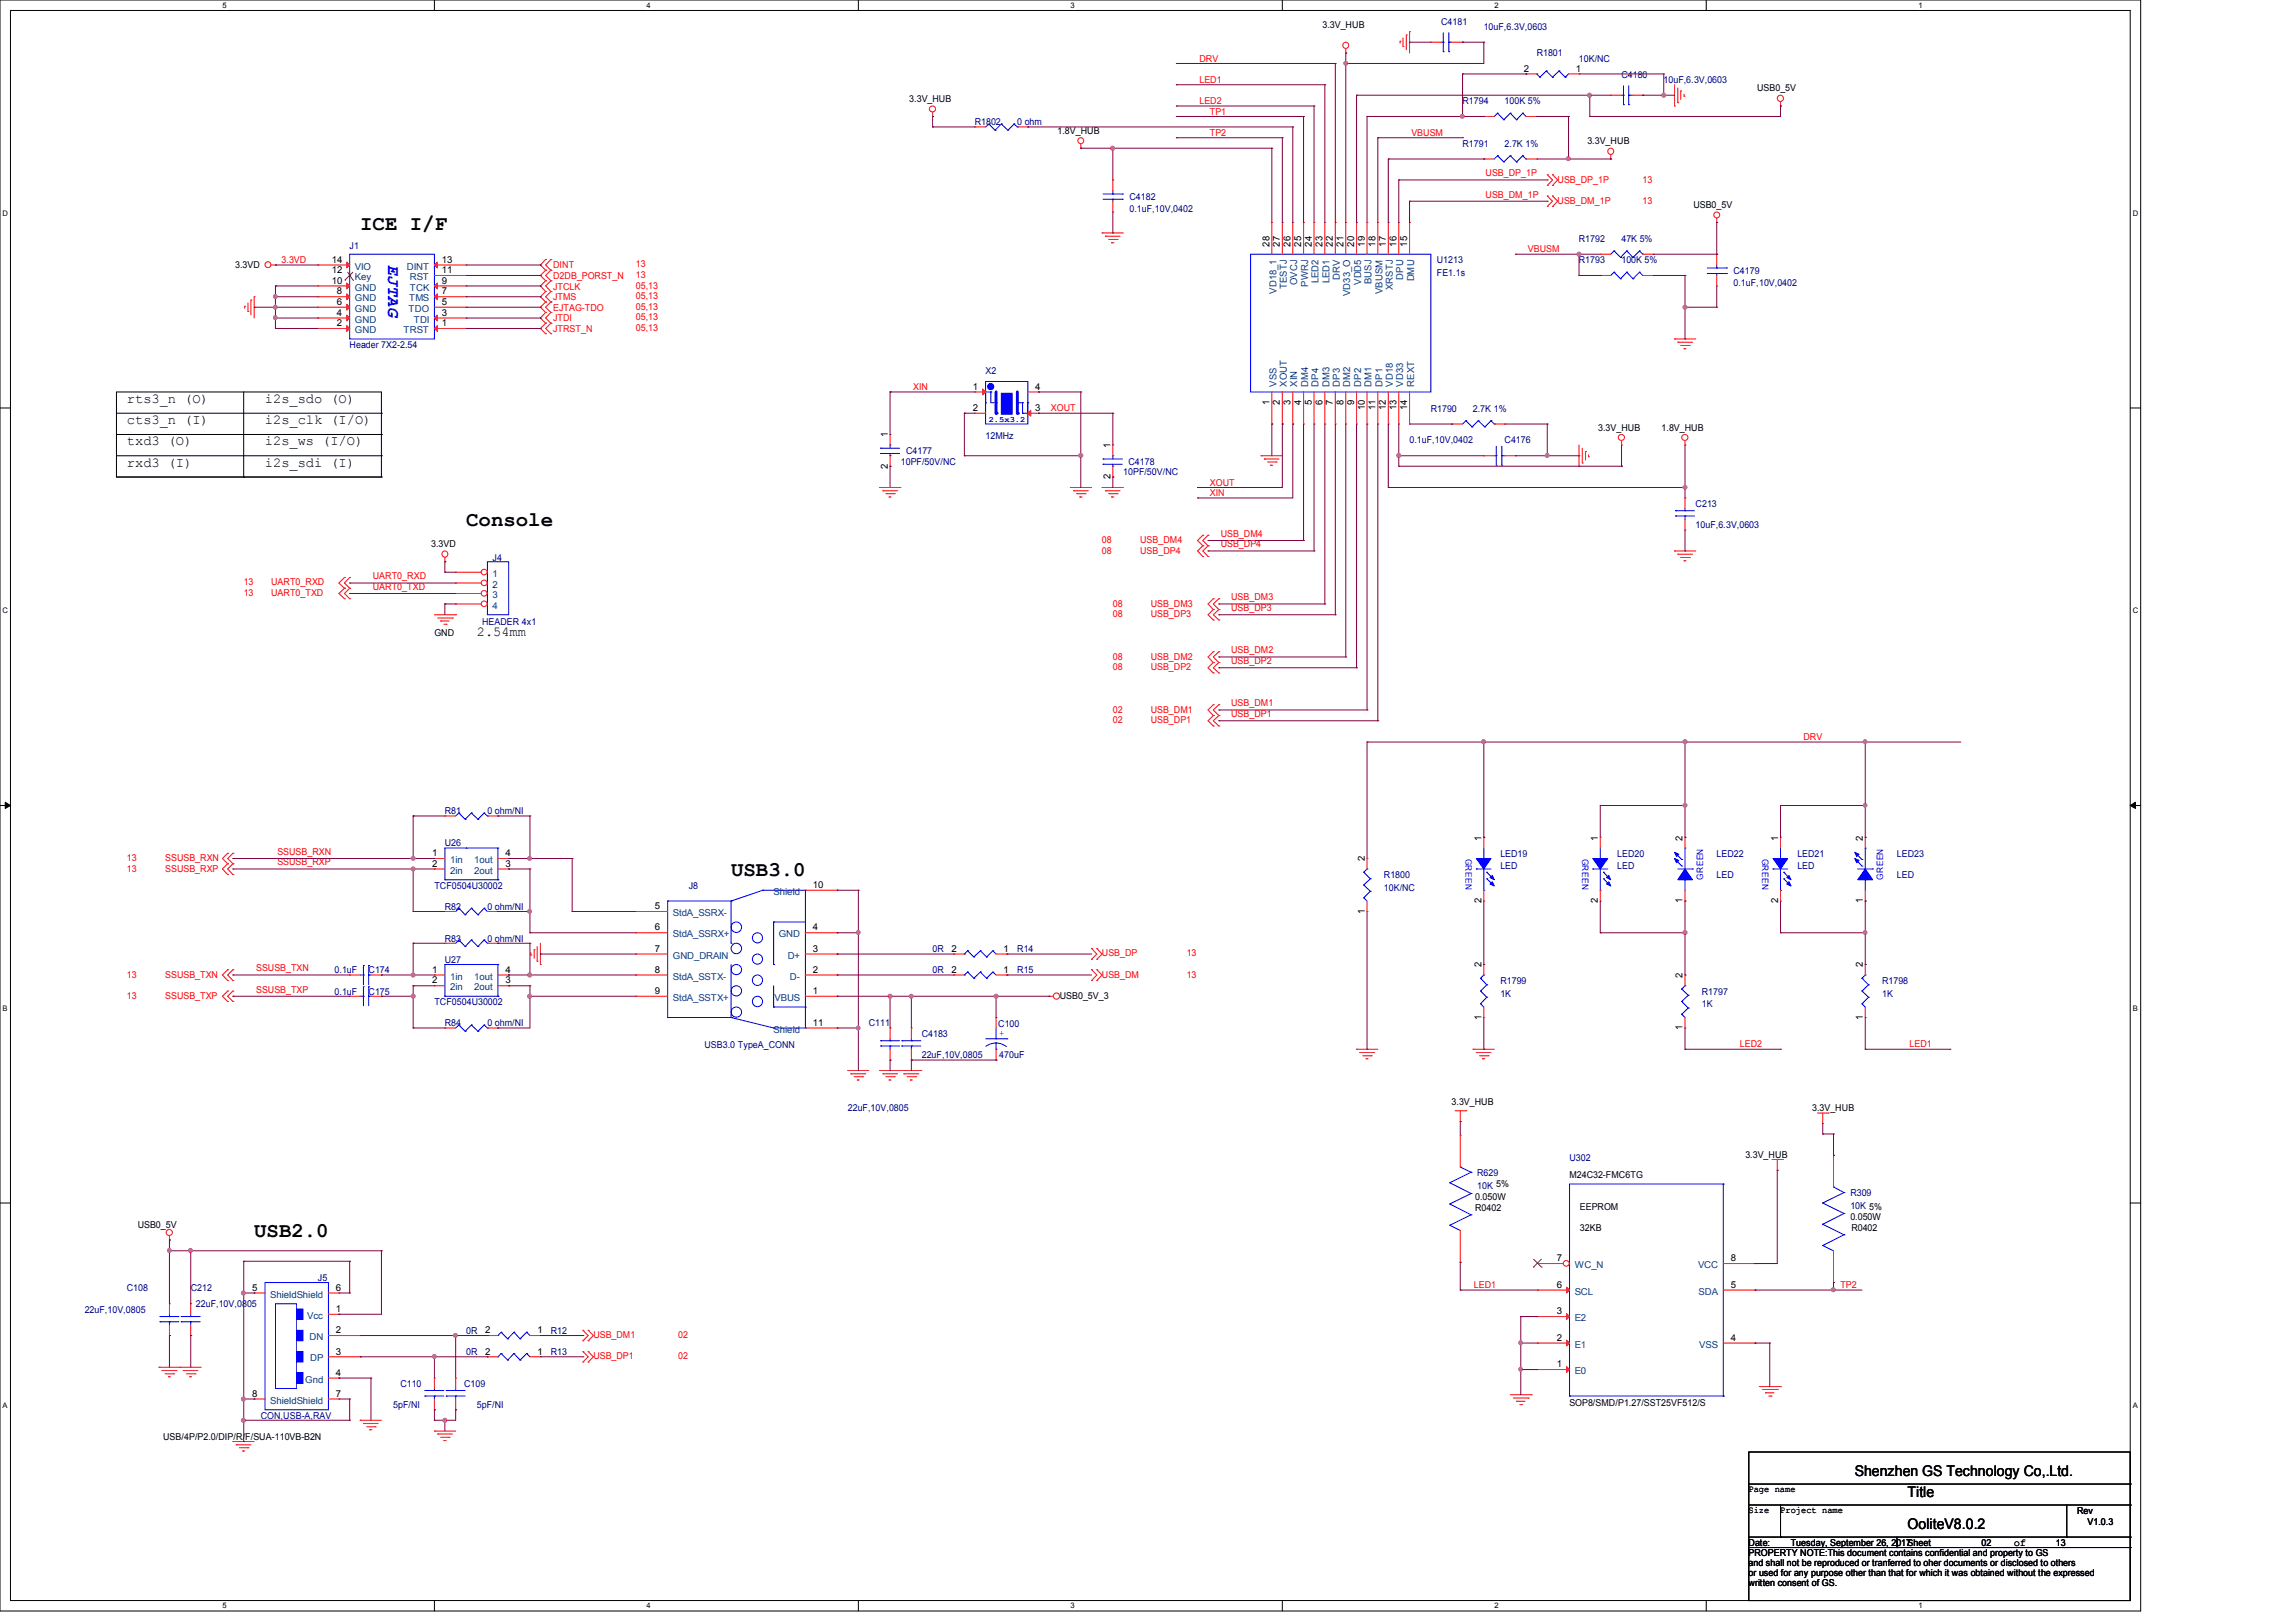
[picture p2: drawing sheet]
<svg xmlns="http://www.w3.org/2000/svg" width="297mm" height="210mm" viewBox="0 0 297 210" stroke-linecap="round" stroke-linejoin="round" font-family="sans-serif">
<defs><g id="words">
<g font-size="2.7">
<text x="46.6" y="29.7">ICE I/F</text>
<text x="60.3" y="68.1">Console</text>
<text x="94.6" y="113.4">USB3.0</text>
<text x="32.9" y="160">USB2.0</text>
</g>
<text font-size="2.3" fill="#00f" x="50.3" y="34.3" transform="rotate(90 50.3 34.3)">EJTAG</text>
<g font-size="1.9">
<text x="240" y="191">Shenzhen GS Technology Co,.Ltd.</text>
<text x="246.9" y="197.8">OoliteV8.0.2</text>
<text x="246.9" y="193.7">Title</text>
</g>
<g font-size="1.8">
<text x="16.4" y="52.1">rts3_n (O)</text>
<text x="34.3" y="52.1">i2s_sdo (O)</text>
<text x="16.4" y="54.9">cts3_n (I)</text>
<text x="16.4" y="57.6">txd3 (O)</text>
<text x="34.3" y="54.9">i2s_clk (I/O)</text>
<text x="34.3" y="57.6">i2s_ws (I/O)</text>
<text x="16.4" y="60.4">rxd3 (I)</text>
<text x="34.3" y="60.4">i2s_sdi (I)</text>
<text x="61.7" y="82.3">2.54mm</text>
</g>
<text font-size="1.4" x="260.6" y="200">of</text>
<g font-size="1.2">
<text x="171.1" y="3.6">3.3V_HUB</text>
<text x="197.2" y="9.3">2</text>
<text x="204" y="9.3">1</text>
<text x="227.4" y="11.8">USB0_5V</text>
<text x="117.7" y="13.2">3.3V_HUB</text>
<text x="136.9" y="17.3">1.8V_HUB</text>
<text x="205.4" y="18.7">3.3V_HUB</text>
<text x="219.1" y="26.9">USB0_5V</text>
<text x="30.4" y="34.7">3.3VD</text>
<text x="42.9" y="34">14</text>
<text x="42.9" y="35.3">12</text>
<text x="57.2" y="35.3">11</text>
<text x="57.2" y="34">13</text>
<text x="164.3" y="31.9" transform="rotate(-90 164.3 31.9)">28</text>
<text x="165.6" y="31.9" transform="rotate(-90 165.6 31.9)">27</text>
<text x="167" y="31.9" transform="rotate(-90 167 31.9)">26</text>
<text x="168.4" y="31.9" transform="rotate(-90 168.4 31.9)">25</text>
<text x="169.7" y="31.9" transform="rotate(-90 169.7 31.9)">24</text>
<text x="171.1" y="31.9" transform="rotate(-90 171.1 31.9)">23</text>
<text x="172.5" y="31.9" transform="rotate(-90 172.5 31.9)">22</text>
<text x="173.9" y="31.9" transform="rotate(-90 173.9 31.9)">21</text>
<text x="175.3" y="31.9" transform="rotate(-90 175.3 31.9)">20</text>
<text x="176.6" y="31.9" transform="rotate(-90 176.6 31.9)">19</text>
<text x="178" y="31.9" transform="rotate(-90 178 31.9)">18</text>
<text x="179.4" y="31.9" transform="rotate(-90 179.4 31.9)">17</text>
<text x="180.7" y="31.9" transform="rotate(-90 180.7 31.9)">16</text>
<text x="182.1" y="31.9" transform="rotate(-90 182.1 31.9)">15</text>
<text x="42.9" y="36.7">10</text>
<text x="43.6" y="40.9">4</text>
<text x="43.6" y="39.5">6</text>
<text x="43.6" y="38.1">8</text>
<text x="57.2" y="40.9">3</text>
<text x="57.2" y="39.5">5</text>
<text x="57.2" y="38.1">7</text>
<text x="57.2" y="36.7">9</text>
<text x="43.6" y="42.2">2</text>
<text x="57.2" y="42.2">1</text>
<text x="125.9" y="50.4">1</text>
<text x="125.9" y="53.2">2</text>
<text x="134" y="50.4">4</text>
<text x="134" y="53.2">3</text>
<text x="164.3" y="52.4" transform="rotate(-90 164.3 52.4)">1</text>
<text x="165.6" y="52.4" transform="rotate(-90 165.6 52.4)">2</text>
<text x="167" y="52.4" transform="rotate(-90 167 52.4)">3</text>
<text x="168.4" y="52.4" transform="rotate(-90 168.4 52.4)">4</text>
<text x="169.7" y="52.4" transform="rotate(-90 169.7 52.4)">5</text>
<text x="171.1" y="52.4" transform="rotate(-90 171.1 52.4)">6</text>
<text x="172.5" y="52.4" transform="rotate(-90 172.5 52.4)">7</text>
<text x="173.9" y="52.4" transform="rotate(-90 173.9 52.4)">8</text>
<text x="175.3" y="52.4" transform="rotate(-90 175.3 52.4)">9</text>
<text x="176.6" y="53" transform="rotate(-90 176.6 53)">10</text>
<text x="178" y="53" transform="rotate(-90 178 53)">11</text>
<text x="179.4" y="53" transform="rotate(-90 179.4 53)">12</text>
<text x="180.7" y="53" transform="rotate(-90 180.7 53)">13</text>
<text x="182.1" y="53" transform="rotate(-90 182.1 53)">14</text>
<text x="114.9" y="56.6" transform="rotate(-90 114.9 56.6)">1</text>
<text x="143.7" y="58" transform="rotate(-90 143.7 58)">1</text>
<text x="206.8" y="55.7">3.3V_HUB</text>
<text x="215" y="55.7">1.8V_HUB</text>
<text x="114.9" y="60.6" transform="rotate(-90 114.9 60.6)">2</text>
<text x="143.7" y="62" transform="rotate(-90 143.7 62)">2</text>
<text x="55.8" y="70.8">3.3VD</text>
<text x="56.2" y="82.3">GND</text>
<text x="55.9" y="110.8">1</text>
<text x="55.9" y="112.1">2</text>
<text x="65.4" y="110.8">4</text>
<text x="65.4" y="112.1">3</text>
<text x="176.6" y="111.5" transform="rotate(-90 176.6 111.5)">2</text>
<text x="191.7" y="108.8" transform="rotate(-90 191.7 108.8)">1</text>
<text x="206.8" y="108.8" transform="rotate(-90 206.8 108.8)">1</text>
<text x="217.8" y="108.8" transform="rotate(-90 217.8 108.8)">2</text>
<text x="230.1" y="108.8" transform="rotate(-90 230.1 108.8)">1</text>
<text x="241.1" y="108.8" transform="rotate(-90 241.1 108.8)">2</text>
<text x="84.7" y="117.6">5</text>
<text x="105.2" y="114.9">10</text>
<text x="176.6" y="118.2" transform="rotate(-90 176.6 118.2)">1</text>
<text x="191.7" y="116.8" transform="rotate(-90 191.7 116.8)">2</text>
<text x="206.8" y="116.8" transform="rotate(-90 206.8 116.8)">2</text>
<text x="217.8" y="116.8" transform="rotate(-90 217.8 116.8)">1</text>
<text x="230.1" y="116.8" transform="rotate(-90 230.1 116.8)">2</text>
<text x="241.1" y="116.8" transform="rotate(-90 241.1 116.8)">1</text>
<text x="55.9" y="125.9">1</text>
<text x="65.4" y="125.9">4</text>
<text x="84.7" y="120.4">6</text>
<text x="84.7" y="123.1">7</text>
<text x="84.7" y="125.9">8</text>
<text x="105.2" y="125.9">2</text>
<text x="105.2" y="123.1">3</text>
<text x="105.2" y="120.4">4</text>
<text x="123.1" y="125.9">2</text>
<text x="123.1" y="123.1">2</text>
<text x="129.9" y="125.9">1</text>
<text x="129.9" y="123.1">1</text>
<text x="191.7" y="125.2" transform="rotate(-90 191.7 125.2)">2</text>
<text x="241.1" y="125.2" transform="rotate(-90 241.1 125.2)">2</text>
<text x="55.9" y="127.3">2</text>
<text x="65.4" y="127.3">3</text>
<text x="84.7" y="128.6">9</text>
<text x="105.2" y="128.6">1</text>
<text x="137.1" y="129.2">USB0_5V_3</text>
<text x="191.7" y="132" transform="rotate(-90 191.7 132)">1</text>
<text x="217.8" y="126.6" transform="rotate(-90 217.8 126.6)">2</text>
<text x="241.1" y="132" transform="rotate(-90 241.1 132)">1</text>
<text x="105.2" y="132.7">11</text>
<text x="217.8" y="133.3" transform="rotate(-90 217.8 133.3)">1</text>
<text x="187.9" y="143">3.3V_HUB</text>
<text x="234.5" y="143.8">3.3V_HUB</text>
<text x="225.9" y="149.8">3.3V_HUB</text>
<text x="190.9" y="155.3">0.050W</text>
<text x="203.1" y="152.4">M24C32-FMC6TG</text>
<text x="17.8" y="158.9">USB0_5V</text>
<text x="190.9" y="156.7">R0402</text>
<text x="204.5" y="156.5">EEPROM</text>
<text x="204.5" y="159.3">32KB</text>
<text x="239.5" y="157.9">0.050W</text>
<text x="239.6" y="159.3">R0402</text>
<text x="32.6" y="167">5</text>
<text x="43.5" y="167">6</text>
<text x="201.5" y="163.2">7</text>
<text x="201.5" y="166.6">6</text>
<text x="224" y="163.2">8</text>
<text x="224" y="166.6">5</text>
<text x="43.5" y="172.5">2</text>
<text x="43.5" y="169.8">1</text>
<text x="62.8" y="172.5">2</text>
<text x="69.6" y="172.5">1</text>
<text x="201.5" y="173.5">2</text>
<text x="201.5" y="170.1">3</text>
<text x="224" y="173.5">4</text>
<text x="43.5" y="175.3">3</text>
<text x="43.5" y="178">4</text>
<text x="62.8" y="175.3">2</text>
<text x="69.6" y="175.3">1</text>
<text x="201.5" y="176.9">1</text>
<text x="32.6" y="180.7">8</text>
<text x="43.5" y="180.7">7</text>
<text x="203.1" y="181.9">SOP8/SMD/P1.27/SST25VF512/S</text>
<text x="21.1" y="186.3">USB/4P/P2.0/DIP/R/F/SUA-110VB-B2N</text>
<text x="226.3" y="193">Page name</text>
<text x="226.3" y="195.7">Size</text>
<text x="230.4" y="195.7">Project name</text>
<text x="268.8" y="195.9">Rev</text>
<text x="270.1" y="197.3">V1.0.3</text>
<text x="226.3" y="200">Date:</text>
<text x="226.3" y="201.4">PROPERTY NOTE:This document contains confidential and property to GS</text>
<text x="226.3" y="202.6">and shall not be reproduced or tranferred to oher documents or disclosed to others</text>
<text x="226.3" y="203.9">or used for any purpose other than that for which it was obtained without the expressed</text>
<text x="231.8" y="200">Tuesday, September 26, 2017Sheet</text>
<text x="256.4" y="200">02</text>
<text x="266" y="200">13</text>
<text x="226.3" y="205.2">written consent of GS.</text>
</g>
<g font-size="1.2" fill="#000080">
<text x="186.5" y="3.2">C4181</text>
<text x="192" y="3.9">10uF,6.3V,0603</text>
<text x="198.9" y="7.3">R1801</text>
<text x="204.3" y="8">10K/NC</text>
<text x="209.8" y="10">C4180</text>
<text x="215.3" y="10.7">10uF,6.3V,0603</text>
<text x="126.1" y="16.2">R1802</text>
<text x="131.6" y="16.2">0 ohm</text>
<text x="189.3" y="13.5">R1794</text>
<text x="194.7" y="13.5">100K 5%</text>
<text x="189.3" y="19">R1791</text>
<text x="194.7" y="19">2.7K 1%</text>
<text x="146.2" y="25.8">C4182</text>
<text x="146.2" y="27.5">0.1uF,10V,0402</text>
<text x="45.3" y="32.3">J1</text>
<text x="186" y="34">U1213</text>
<text x="186" y="35.7">FE1.1s</text>
<text x="204.3" y="34">R1793</text>
<text x="204.3" y="31.3">R1792</text>
<text x="209.8" y="34">100K 5%</text>
<text x="209.8" y="31.3">47K 5%</text>
<text x="224.3" y="35.4">C4179</text>
<text x="224.3" y="37">0.1uF,10V,0402</text>
<text x="45.3" y="45">Header 7X2-2.54</text>
<text x="127.5" y="48.4">X2</text>
<text x="185.1" y="53.3">R1790</text>
<text x="190.6" y="53.3">2.7K 1%</text>
<text x="117.3" y="58.7">C4177</text>
<text x="127.5" y="56.8">12MHz</text>
<text x="182.4" y="57.4">0.1uF,10V,0402</text>
<text x="194.7" y="57.4">C4176</text>
<text x="116.6" y="60.1">10PF/50V/NC</text>
<text x="145.4" y="61.5">10PF/50V/NC</text>
<text x="146" y="60.1">C4178</text>
<text x="219.4" y="65.6">C213</text>
<text x="219.4" y="68.3">10uF,6.3V,0603</text>
<text x="63.7" y="72.6">J4</text>
<text x="62.4" y="80.8">HEADER 4x1</text>
<text x="57.6" y="105.4">R81</text>
<text x="63.1" y="105.4">0 ohm/NI</text>
<text x="57.6" y="109.5">U26</text>
<text x="179.1" y="113.6">R1800</text>
<text x="194.2" y="110.9">LED19</text>
<text x="194.2" y="112.5">LED</text>
<text x="209.3" y="110.9">LED20</text>
<text x="209.3" y="112.5">LED</text>
<text x="222.1" y="110.9">LED22</text>
<text x="222.1" y="113.6">LED</text>
<text x="232.6" y="110.9">LED21</text>
<text x="232.6" y="112.5">LED</text>
<text x="245.5" y="110.9">LED23</text>
<text x="245.5" y="113.6">LED</text>
<text x="56.2" y="115">TCF0504U30002</text>
<text x="57.6" y="117.7">R82</text>
<text x="63.1" y="117.7">0 ohm/NI</text>
<text x="89.1" y="115">J8</text>
<text x="179.1" y="115.2">10K/NC</text>
<text x="43.3" y="125.9">0.1uF</text>
<text x="47.7" y="125.9">C174</text>
<text x="57.6" y="124.6">U27</text>
<text x="57.6" y="121.8">R83</text>
<text x="63.1" y="121.8">0 ohm/NI</text>
<text x="120.7" y="125.9">0R</text>
<text x="120.7" y="123.2">0R</text>
<text x="131.6" y="125.9">R15</text>
<text x="131.6" y="123.2">R14</text>
<text x="43.3" y="128.7">0.1uF</text>
<text x="47.7" y="128.7">C175</text>
<text x="56.2" y="130">TCF0504U30002</text>
<text x="194.2" y="127.3">R1799</text>
<text x="194.2" y="128.9">1K</text>
<text x="220.2" y="128.7">R1797</text>
<text x="220.2" y="130.3">1K</text>
<text x="243.6" y="127.3">R1798</text>
<text x="243.6" y="128.9">1K</text>
<text x="57.6" y="132.8">R84</text>
<text x="63.1" y="132.8">0 ohm/NI</text>
<text x="91.2" y="135.6">USB3.0 TypeA_CONN</text>
<text x="112.4" y="132.8">C111</text>
<text x="119.3" y="134.2">C4183</text>
<text x="119.3" y="136.9">22uF,10V,0805</text>
<text x="129.2" y="132.9">C100</text>
<text x="129.3" y="136.9">470uF</text>
<text x="109.7" y="143.8">22uF,10V,0805</text>
<text x="191.2" y="152.1">R629</text>
<text x="191.2" y="153.8">10K 5%</text>
<text x="203.1" y="150.2">U302</text>
<text x="239.5" y="154.7">R309</text>
<text x="239.5" y="156.4">10K 5%</text>
<text x="16.4" y="167.1">C108</text>
<text x="24.7" y="167.1">C212</text>
<text x="41.1" y="165.7">J5</text>
<text x="11" y="169.8">22uF,10V,0805</text>
<text x="25.4" y="169.2">22uF,10V,0805</text>
<text x="60.3" y="172.6">0R</text>
<text x="71.3" y="172.6">R12</text>
<text x="51.8" y="179.5">C110</text>
<text x="60.1" y="179.5">C109</text>
<text x="60.3" y="175.3">0R</text>
<text x="71.3" y="175.3">R13</text>
<text x="33.7" y="183.6">CON,USB-A,RAV</text>
<text x="50.9" y="182.2">5pF/NI</text>
<text x="61.7" y="182.2">5pF/NI</text>
</g>
<g font-size="1.2" fill="#f00">
<text x="155.2" y="10.7">LED1</text>
<text x="155.2" y="8">DRV</text>
<text x="155.2" y="13.5">LED2</text>
<text x="156.6" y="17.6">TP2</text>
<text x="156.6" y="14.8">TP1</text>
<text x="182.7" y="17.6">VBUSM</text>
<text x="192.3" y="22.8">USB_DP_1P</text>
<text x="201.6" y="23.6">USB_DP_1P</text>
<text x="212.6" y="23.6">13</text>
<text x="192.3" y="25.6">USB_DM_1P</text>
<text x="201.6" y="26.4">USB_DM_1P</text>
<text x="212.6" y="26.4">13</text>
<text x="36.4" y="34">3.3VD</text>
<text x="71.6" y="34.7">DINT</text>
<text x="82.3" y="34.6">13</text>
<text x="82.3" y="36">13</text>
<text x="197.7" y="32.6">VBUSM</text>
<text x="71.6" y="36.1">D2DB_PORST_N</text>
<text x="71.6" y="37.5">JTCLK</text>
<text x="71.6" y="38.9">JTMS</text>
<text x="71.6" y="40.2">EJTAG-TDO</text>
<text x="71.6" y="41.6">JTDI</text>
<text x="82.3" y="37.3">05,13</text>
<text x="82.3" y="38.7">05,13</text>
<text x="82.3" y="40.1">05,13</text>
<text x="82.3" y="41.4">05,13</text>
<text x="71.6" y="43">JTRST_N</text>
<text x="82.3" y="42.8">05,13</text>
<text x="118.2" y="50.5">XIN</text>
<text x="136" y="53.2">XOUT</text>
<text x="156.6" y="62.8">XOUT</text>
<text x="156.6" y="64.2">XIN</text>
<text x="142.6" y="70.3">08</text>
<text x="142.6" y="71.6">08</text>
<text x="147.6" y="70.3">USB_DM4</text>
<text x="147.6" y="71.6">USB_DP4</text>
<text x="158" y="69.5">USB_DM4</text>
<text x="158" y="70.8">USB_DP4</text>
<text x="31.5" y="75.7">13</text>
<text x="31.5" y="77.1">13</text>
<text x="35.1" y="75.7">UART0_RXD</text>
<text x="35.1" y="77.1">UART0_TXD</text>
<text x="48.3" y="75">UART0_RXD</text>
<text x="48.3" y="76.3">UART0_TXD</text>
<text x="159.3" y="77.7">USB_DM3</text>
<text x="144" y="78.5">08</text>
<text x="144" y="79.8">08</text>
<text x="148.9" y="78.5">USB_DM3</text>
<text x="148.9" y="79.8">USB_DP3</text>
<text x="159.3" y="79.1">USB_DP3</text>
<text x="144" y="86.7">08</text>
<text x="144" y="85.3">08</text>
<text x="148.9" y="86.7">USB_DP2</text>
<text x="148.9" y="85.3">USB_DM2</text>
<text x="159.3" y="84.5">USB_DM2</text>
<text x="159.3" y="85.9">USB_DP2</text>
<text x="144" y="92.2">02</text>
<text x="144" y="93.6">02</text>
<text x="148.9" y="92.2">USB_DM1</text>
<text x="148.9" y="93.6">USB_DP1</text>
<text x="159.3" y="91.4">USB_DM1</text>
<text x="159.3" y="92.8">USB_DP1</text>
<text x="233.4" y="95.8">DRV</text>
<text x="16.4" y="112.8">13</text>
<text x="16.4" y="111.4">13</text>
<text x="21.4" y="112.8">SSUSB_RXP</text>
<text x="21.4" y="111.4">SSUSB_RXN</text>
<text x="35.9" y="112">SSUSB_RXP</text>
<text x="35.9" y="110.6">SSUSB_RXN</text>
<text x="33.1" y="125.7">SSUSB_TXN</text>
<text x="142.6" y="123.7">USB_DP</text>
<text x="153.6" y="123.7">13</text>
<text x="16.4" y="129.2">13</text>
<text x="16.4" y="126.5">13</text>
<text x="21.4" y="129.2">SSUSB_TXP</text>
<text x="21.4" y="126.5">SSUSB_TXN</text>
<text x="33.1" y="128.4">SSUSB_TXP</text>
<text x="142.6" y="126.5">USB_DM</text>
<text x="153.6" y="126.5">13</text>
<text x="225.1" y="135.5">LED2</text>
<text x="247.1" y="135.5">LED1</text>
<text x="190.7" y="166.7">LED1</text>
<text x="238.2" y="166.7">TP2</text>
<text x="76.8" y="173.1">USB_DM1</text>
<text x="87.7" y="173.1">02</text>
<text x="76.8" y="175.9">USB_DP1</text>
<text x="87.7" y="175.9">02</text>
</g>
<g font-size="1.2" fill="#004080">
<text x="45.9" y="34.9">VIO</text>
<text x="52.7" y="34.9">DINT</text>
<text x="45.9" y="41.7">GND</text>
<text x="45.9" y="40.3">GND</text>
<text x="45.9" y="39">GND</text>
<text x="45.9" y="37.6">GND</text>
<text x="45.9" y="36.2">Key</text>
<text x="52.9" y="40.3">TDO</text>
<text x="53" y="39">TMS</text>
<text x="53" y="37.6">TCK</text>
<text x="53" y="36.2">RST</text>
<text x="53.5" y="41.7">TDI</text>
<text x="165.2" y="38" transform="rotate(-90 165.2 38)">VD18_1</text>
<text x="166.5" y="37.4" transform="rotate(-90 166.5 37.4)">TESTJ</text>
<text x="167.9" y="36.9" transform="rotate(-90 167.9 36.9)">OVCJ</text>
<text x="169.3" y="37.1" transform="rotate(-90 169.3 37.1)">PWRJ</text>
<text x="170.6" y="36.7" transform="rotate(-90 170.6 36.7)">LED2</text>
<text x="172" y="36.7" transform="rotate(-90 172 36.7)">LED1</text>
<text x="173.4" y="36.2" transform="rotate(-90 173.4 36.2)">DRV</text>
<text x="174.7" y="38.3" transform="rotate(-90 174.7 38.3)">VD33_O</text>
<text x="176.1" y="36.9" transform="rotate(-90 176.1 36.9)">VDD5</text>
<text x="177.5" y="36.8" transform="rotate(-90 177.5 36.8)">BUSJ</text>
<text x="178.9" y="38.1" transform="rotate(-90 178.9 38.1)">VBUSM</text>
<text x="180.2" y="37.5" transform="rotate(-90 180.2 37.5)">XRSTJ</text>
<text x="181.6" y="36.2" transform="rotate(-90 181.6 36.2)">DPU</text>
<text x="183" y="36.4" transform="rotate(-90 183 36.4)">DMU</text>
<text x="45.9" y="43.1">GND</text>
<text x="52.2" y="43.1">TRST</text>
<text x="165.2" y="50" transform="rotate(-90 165.2 50)">VSS</text>
<text x="166.5" y="50" transform="rotate(-90 166.5 50)">XOUT</text>
<text x="167.9" y="50" transform="rotate(-90 167.9 50)">XIN</text>
<text x="169.3" y="50" transform="rotate(-90 169.3 50)">DM4</text>
<text x="170.6" y="50" transform="rotate(-90 170.6 50)">DP4</text>
<text x="172" y="50" transform="rotate(-90 172 50)">DM3</text>
<text x="173.4" y="50" transform="rotate(-90 173.4 50)">DP3</text>
<text x="174.7" y="50" transform="rotate(-90 174.7 50)">DM2</text>
<text x="176.1" y="50" transform="rotate(-90 176.1 50)">DP2</text>
<text x="177.5" y="50" transform="rotate(-90 177.5 50)">DM1</text>
<text x="178.9" y="50" transform="rotate(-90 178.9 50)">DP1</text>
<text x="180.2" y="50" transform="rotate(-90 180.2 50)">VD18</text>
<text x="181.6" y="50" transform="rotate(-90 181.6 50)">VD33</text>
<text x="183" y="50" transform="rotate(-90 183 50)">REXT</text>
<text x="63.8" y="74.6">1</text>
<text x="63.8" y="76">2</text>
<text x="63.8" y="77.4">3</text>
<text x="63.8" y="78.7">4</text>
<text x="58.2" y="111.7">1in</text>
<text x="58.2" y="113">2in</text>
<text x="61.4" y="111.7">1out</text>
<text x="61.4" y="113">2out</text>
<text x="87.1" y="118.5">StdA_SSRX-</text>
<text x="100.1" y="115.8">Shield</text>
<text x="87.1" y="121.3">StdA_SSRX+</text>
<text x="87.1" y="124">GND_DRAIN</text>
<text x="100.8" y="121.3">GND</text>
<text x="101.9" y="124">D+</text>
<text x="58.2" y="126.7">1in</text>
<text x="58.2" y="128.1">2in</text>
<text x="61.4" y="126.7">1out</text>
<text x="61.4" y="128.1">2out</text>
<text x="87.1" y="126.7">StdA_SSTX-</text>
<text x="87.1" y="129.5">StdA_SSTX+</text>
<text x="100.2" y="129.5">VBUS</text>
<text x="102.2" y="126.7">D-</text>
<text x="100.1" y="133.6">Shield</text>
<text x="35" y="167.9">ShieldShield</text>
<text x="203.8" y="164.1">WC_N</text>
<text x="203.8" y="167.5">SCL</text>
<text x="219.7" y="164.1">VCC</text>
<text x="219.8" y="167.5">SDA</text>
<text x="39.7" y="170.6">Vcc</text>
<text x="40" y="173.4">DN</text>
<text x="203.8" y="170.9">E2</text>
<text x="39.5" y="178.9">Gnd</text>
<text x="40.1" y="176.1">DP</text>
<text x="203.8" y="177.8">E0</text>
<text x="203.8" y="174.4">E1</text>
<text x="219.9" y="174.4">VSS</text>
<text x="35" y="181.6">ShieldShield</text>
</g>
<g font-size="1.2" fill="#00f">
<text x="189.6" y="111.1" transform="rotate(90 189.6 111.1)">GREEN</text>
<text x="204.7" y="111.1" transform="rotate(90 204.7 111.1)">GREEN</text>
<text x="220.4" y="113.8" transform="rotate(-90 220.4 113.8)">GREEN</text>
<text x="228" y="111.1" transform="rotate(90 228 111.1)">GREEN</text>
<text x="243.7" y="113.8" transform="rotate(-90 243.7 113.8)">GREEN</text>
<text x="129.3" y="134">+</text>
</g>
<text font-size="1.1" fill="#00f" x="128" y="54.7">2.5x3.2</text>
<g font-size="1">
<text x="28.8" y="1">5</text>
<text x="83.7" y="1">4</text>
<text x="138.5" y="1">3</text>
<text x="193.4" y="1">2</text>
<text x="248.3" y="1">1</text>
<text x=".3" y="27.9">D</text>
<text x="276" y="27.9">D</text>
<text x=".3" y="79.4">C</text>
<text x="276" y="79.4">C</text>
<text x=".3" y="130.8">B</text>
<text x="276" y="130.8">B</text>
<text x=".3" y="182.2">A</text>
<text x="276" y="182.2">A</text>
<text x="28.8" y="208.1">5</text>
<text x="83.7" y="208.1">4</text>
<text x="138.5" y="208.1">3</text>
<text x="193.4" y="208.1">2</text>
<text x="248.3" y="208.1">1</text>
</g>
</g></defs>
<path d="M0 0h277v208.4h-277zM1.4 1.4h274.3v205.7h-274.3z" fill="none" stroke="#000" stroke-width=".13"/>
<g fill="#fff">
<path d="M28.8 .1h.5v1.1h-.5z"/>
<path d="M28.8 207.2h.5v1.1h-.5z"/>
</g>
<path d="M56.2 0v1.4M56.2 207.1v1.3" fill="none" stroke="#000" stroke-width=".13"/>
<g fill="#fff">
<path d="M83.7 .1h.5v1.1h-.5z"/>
<path d="M83.7 207.2h.5v1.1h-.5z"/>
</g>
<path d="M111.1 0v1.4M111.1 207.1v1.3" fill="none" stroke="#000" stroke-width=".13"/>
<g fill="#fff">
<path d="M138.5 .1h.6v1.1h-.6z"/>
<path d="M138.5 207.2h.6v1.1h-.6z"/>
</g>
<path d="M165.9 0v1.4M165.9 207.1v1.3" fill="none" stroke="#000" stroke-width=".13"/>
<g fill="#fff">
<path d="M193.4 .1h.5v1.1h-.5z"/>
<path d="M193.4 207.2h.5v1.1h-.5z"/>
</g>
<path d="M220.8 0v1.4M220.8 207.1v1.3" fill="none" stroke="#000" stroke-width=".13"/>
<g fill="#fff">
<path d="M248.2 .1h.6v1.1h-.6z"/>
<path d="M248.2 207.2h.6v1.1h-.6z"/>
<path d="M.3 27.1h.8v1.1h-.8z"/>
<path d="M276 27.1h.7v1.1h-.7z"/>
<path d="M.3 78.5h.8v1.1h-.8z"/>
<path d="M276 78.5h.7v1.1h-.7z"/>
</g>
<path d="M0 52.8h1.4M275.7 52.8h1.3" fill="none" stroke="#000" stroke-width=".13"/>
<g fill="#fff">
<path d="M.3 129.9h.7v1.1h-.7z"/>
<path d="M276 129.9h.6v1.1h-.6z"/>
</g>
<path d="M0 104.2h1.4M275.7 104.2h1.3" fill="none" stroke="#000" stroke-width=".13"/>
<path d="M.7 103.8l.7 .4-.7 .4zM275.7 104.2l.7-.4v.8z" fill="#000" stroke="#000" stroke-width=".13"/>
<g fill="#fff">
<path d="M.3 181.4h.7v1.1h-.7z"/>
<path d="M276 181.4h.6v1.1h-.6z"/>
</g>
<g fill="none" stroke="#000" stroke-width=".13">
<path d="M15.1 50.7h34.3v11h-34.3zM15.1 53.5h34.3M15.1 56.2h34.3M15.1 59h34.3M31.5 50.7v11M49.4 53.5h.1M49.4 56.2h.1M49.4 59h.1M15.1 61.7h34.3M31.5 61.7h.1M49.4 61.7h.1M0 155.7h1.4"/>
<path d="M275.7 155.7h1.3M226.3 187.9h49.4v19.2h-49.4zM226.3 192h49.4M226.3 194.7h49.4M226.3 198.9h49.4M230.4 198.9h.1M230.4 194.7v4.2M245.5 198.9v1.3M267.5 198.9h.1M267.5 194.7v4.2M275.7 192h.1M275.7 194.7h.1"/>
<path d="M275.7 198.9h.1M226.3 200.2h49.4M245.5 200.2h.1M275.7 200.2h.1"/>
</g>
<g fill="none" stroke="#f00" stroke-width=".13">
<path d="M120.7 15.1h.1M120.7 14.5v.6M139.9 19.2h.1M139.9 18.6v.6M174.2 6.9h.1M174.2 6.3v.6M181.2 5.3h.1M181.2 5.3v.3M181.6 6h.1M181.6 4.9v1.1M182 4.5h.1M182 4.5v1.9"/>
<path d="M182.4 4.1h.1M182.4 4.1v2.8M197.5 9.6h.1M197.5 9.6h1.4M203 9.6h1.3M204.3 9.6h.1M216.7 13.7h.1M216.7 11v2.7M217.1 13.3h.1M217.1 11.4v1.9M217.5 11.8h.1M217.5 11.8v1.1"/>
<path d="M217.9 12.4h.1M217.9 12.2v.2M230.4 13.7h.1M230.4 13.2v.5M31.7 39.6h.1M31.7 39.6v.3M32.1 39.2v1.1M32.5 38.8h.1M32.5 38.8v1.9M32.9 38.4h.1M32.9 38.4v2.7M35.1 34.3h.5"/>
<path d="M35.6 34.3h.1M70.6 33.6h.1M70.6 35h.1M70.6 36.3h.1M70.6 37.7h.1M70.6 39.1h.1M70.6 33.6l-.7 .7 .7 .7M70.6 35l-.7 .6 .7 .7M70.6 36.3l-.7 .7 .7 .7M70.6 37.7l-.7 .7 .7 .7M70.6 39.1l-.7 .7 .7 .6M71.3 35h.1"/>
<path d="M71.3 33.6h.1M71.3 36.3h.1M71.3 37.7h.1M71.3 39.1h.1M71.3 33.6l-.7 .7 .7 .7M71.3 35l-.7 .6 .7 .7M71.3 36.3l-.7 .7 .7 .7M71.3 37.7l-.7 .7 .7 .7M71.3 39.1l-.7 .7 .7 .6M142.6 30.1h.1M142.6 30.1h2.8M143 30.6h.1"/>
<path d="M143 30.6h1.9M143.5 31h1.1M143.8 31.4h.1M143.8 31.4h.3M144.6 31h.1M200.2 22.6h.1M200.2 24h.1M200.2 25.4h.1M200.2 26.7h.1M200.2 22.6l.7 .7-.7 .7M200.2 25.4l.7 .6-.7 .7M200.9 22.6h.1"/>
<path d="M200.9 24h.1M200.9 25.4h.1M200.9 26.7h.1M200.9 22.6l.7 .7-.7 .7M200.9 25.4l.7 .6-.7 .7M208.4 20.6h.1M208.4 20v.6M222.2 28.8h.1M222.2 28.2v.6M32.1 40.3h.1M70.6 40.4h.1M70.6 41.8h.1"/>
<path d="M70.6 43.2h.1M70.6 40.4l-.7 .7 .7 .7M70.6 41.8l-.7 .7 .7 .7M71.3 40.4h.1M71.3 41.8h.1M71.3 43.2h.1M71.3 40.4l-.7 .7 .7 .7M71.3 41.8l-.7 .7 .7 .7M163.2 59h.1M163.2 59h2.7M163.6 59.4h.1M163.6 59.4h1.9"/>
<path d="M164 59.8h1.1M165.1 59.8h.1M204.3 57.6v2.7M204.8 59.9h.1M204.8 58v1.9M205.2 58.4h.1M205.2 58.4v1.1M205.6 59.1h.1M205.6 58.8v.3M209.8 57.6h.1M209.8 57v.6M216.7 43.9h.1"/>
<path d="M216.7 43.9h2.8M217.1 44.3h.1M217.1 44.3h1.9M217.5 44.7h1.1M217.9 45.1h.1M217.9 45.1h.3M218.1 57.6h.1M218.1 57v.6M218.6 44.7h.1M44.6 76.1h.1M44.6 74.7h.1M44.6 77.5h.1"/>
<path d="M44.6 74.7l-.7 .7 .7 .7M44.6 76.1l-.7 .7 .7 .7M45.3 76.1h.1M45.3 74.7h.1M45.3 77.5h.1M45.3 74.7l-.7 .7 .7 .7M45.3 76.1l-.7 .7 .7 .7M56.2 79.5h2.8M56.6 80h1.9M57.6 72.7h.1M57.6 72.1v.6M58.5 80h.1"/>
<path d="M59 79.5h.1M113.8 63.1h.1M113.8 63.1h2.8M114.3 63.5h.1M114.3 63.5h1.9M114.6 63.9h1.1M115.1 64.3h.1M115.1 64.3h.2M115.7 63.9h.1M138.5 63.1h.1M138.5 63.1h2.8M138.9 63.5h.1"/>
<path d="M138.9 63.5h1.9M139.3 63.9h1.1M139.7 64.3h.1M139.7 64.3h.3M140.4 63.9h.1M142.6 63.1h.1M142.6 63.1h2.8M143 63.5h.1M143 63.5h1.9M143.5 63.9h1.1M143.8 64.3h.1M143.8 64.3h.3"/>
<path d="M144.6 63.9h.1M155.7 70.6h.1M155.7 69.3h.1M155.7 72h.1M155.7 69.3l-.7 .6 .7 .7M155.7 70.6l-.7 .7 .7 .7M156.3 70.6h.1M156.3 69.3h.1M156.3 72h.1M156.3 70.6l-.6 .7 .6 .7M156.3 69.3l-.6 .6 .6 .7M157 78.9h.1"/>
<path d="M157 77.5h.1M157 77.5l-.7 .6 .7 .8M157 78.9l-.7 .6 .7 .7M157.7 78.9h.1M157.7 77.5h.1M157.7 77.5l-.7 .6 .7 .8M157.7 78.9l-.7 .6 .7 .7M164.4 60.2h.1M164.4 60.2h.3M204.3 60.3h.1M216.7 71.3h.1M216.7 71.3h2.8"/>
<path d="M217.1 71.7h.1M217.1 71.7h1.9M217.5 72.1h1.1M217.9 72.6h.1M217.9 72.6h.3M218.6 72.1h.1M57 80.3h.1M57 80.3h1.1M57.4 80.8h.3M57.7 80.8h.1M157 80.2h.1M157 87.1h.1"/>
<path d="M157 85.7h.1M157 84.3h.1M157 92.6h.1M157 91.2h.1M157 93.9h.1M157 92.6l-.7 .7 .7 .6M157 85.7l-.7 .7 .7 .7M157 84.3l-.7 .7 .7 .7M157 91.2l-.7 .7 .7 .7M157.7 80.2h.1M157.7 87.1h.1M157.7 85.7h.1"/>
<path d="M157.7 84.3h.1M157.7 92.6h.1M157.7 91.2h.1M157.7 93.9h.1M157.7 85.7l-.7 .7 .7 .7M157.7 84.3l-.7 .7 .7 .7M157.7 91.2l-.7 .7 .7 .7M157.7 92.6l-.7 .7 .7 .6M29.5 113.2h.1M29.5 111.8h.1M29.5 110.4h.1M29.5 111.8l-.7 .6 .7 .8"/>
<path d="M29.5 110.4l-.7 .7 .7 .7M30.1 113.2h.1M30.1 111.8h.1M30.1 110.4h.1M30.1 111.8l-.6 .6 .6 .8M30.1 110.4l-.6 .7 .6 .7M56.2 111.1h.1M56.2 112.4h.1M56.2 111.1h1.4M56.2 112.4h1.4M57.6 105.6h.1M57.6 105.6h1.4"/>
<path d="M63.1 105.6h1.3M64.4 105.6h.1M64.4 111.1h1.4M64.4 112.4h1.4M65.8 111.1h.1M65.8 112.4h.1M29.5 129.6h.1M29.5 128.2h.1M29.5 126.9h.1M29.5 125.5h.1M29.5 128.2l-.7 .7 .7 .7M29.5 125.5l-.7 .7 .7 .7"/>
<path d="M30.1 129.6h.1M30.1 128.2h.1M30.1 126.9h.1M30.1 125.5h.1M30.1 128.2l-.6 .7 .6 .7M30.1 125.5l-.6 .7 .6 .7M56.2 126.2h.1M56.2 127.6h.1M56.2 126.2h1.4M56.2 127.6h1.4M64.4 126.2h1.4M64.4 127.6h1.4"/>
<path d="M65.8 126.2h.1M65.8 127.6h.1M68.7 123.6h.1M68.7 123.3v.3M69.1 122.9h.1M69.1 122.9v1.1M69.5 124.4h.1M69.5 122.5v1.9M69.9 124.8h.1M69.9 122v2.8M109.7 138.5h.1M109.7 138.5h2.7"/>
<path d="M110.1 138.9h.1M110.1 138.9h2M110.5 139.3h1.1M111 139.7h.1M111 139.7h.2M111.6 139.3h.1M113.8 138.5h.1M113.8 138.5h5.5M114.3 138.9h.1M114.3 138.9h1.9M114.6 139.3h1.1M115.1 139.7h.1"/>
<path d="M115.1 139.7h.2M115.7 139.3h.1M116.6 138.5h.1M117 138.9h.1M117 138.9h1.9M117.4 139.3h1.1M117.8 139.7h.1M117.8 139.7h.3M118.5 139.3h.1M135.8 128.9h.1M135.8 128.9h.5M141.3 122.7h.1"/>
<path d="M141.3 124.1h.1M141.3 125.5h.1M141.3 126.9h.1M141.3 122.7l.6 .7-.6 .7M141.3 125.5l.6 .7-.6 .7M141.9 122.7h.1M141.9 124.1h.1M141.9 125.5h.1M141.9 126.9h.1M141.9 122.7l.7 .7-.7 .7M141.9 125.5l.7 .7-.7 .7M175.6 135.8h.1"/>
<path d="M175.6 135.8h2.7M176 136.2h.1M176 136.2h1.9M176.4 136.6h1.1M176.8 137h.1M176.8 137h.2M177.5 136.6h.1M190.6 135.8h.1M190.6 135.8h2.8M191.1 136.2h.1M191.1 136.2h1.9M191.5 136.6h1.1"/>
<path d="M191.9 137h.1M191.9 137h.3M192.6 136.6h.1M21.9 159.9v.5M188.3 143.7h1.4M189 145.1h.1M189 143.7v1.4M189.7 143.7h.1M229.3 150h1.4M230 151.4h.1M230 150v1.4M230.7 150h.1"/>
<path d="M235.2 144h1.4M235.9 145.4h.1M235.9 144v1.4M236.6 144h.1M20.6 176.9h.1M20.6 176.9h5.4M21 177.3h.1M21 177.3h1.9M21.4 177.8h1.1M21.8 178.1h.1M21.8 178.1h.3M21.9 160.4h.1"/>
<path d="M22.5 177.8h.1M23.3 176.9h.1M23.7 177.3h.1M23.7 177.3h1.9M24.1 177.8h1.1M24.6 178.1h.1M24.6 178.1h.2M25.2 177.8h.1M75.4 172.1h.1M75.4 173.5h.1M75.4 174.9h.1M75.4 176.2h.1"/>
<path d="M75.4 172.1l.7 .7-.7 .7M75.4 174.9l.7 .7-.7 .6M76.1 172.1h.1M76.1 173.5h.1M76.1 174.9h.1M76.1 176.2h.1M76.1 172.1l.7 .7-.7 .7M76.1 174.9l.7 .7-.7 .6M227.7 179.4h2.7M228.1 179.8h1.9M230 179.8h.1M230.4 179.4h.1"/>
<path d="M30.1 186.5h.1M30.1 186.5h2.8M30.6 186.9h.1M30.6 186.9h1.9M31 187.3h1.1M31.4 187.7h.1M31.4 187.7h.3M32.1 187.3h.1M46.6 183.8h.1M46.6 183.8h2.8M47 184.2h.1M47 184.2h1.9"/>
<path d="M47.5 184.6h1.1M47.8 185h.1M47.8 185h.3M48.6 184.6h.1M56.2 185.2h.1M56.2 185.2h2.8M56.6 185.5h.1M56.6 185.5h1.9M57 186h1.1M57.4 186.4h.1M57.4 186.4h.3M58.1 186h.1"/>
<path d="M195.5 180.5h2.7M195.8 180.9h2M196.3 181.3h.1M196.3 181.3h1.1M196.7 181.7h.2M196.9 181.7h.1M197.8 180.9h.1M198.2 180.5h.1M228.5 180.2h.1M228.5 180.2h1.1M228.9 180.6h.3M229.2 180.6h.1"/>
<circle cx="120.7" cy="14.1" r=".39"/>
<circle cx="139.9" cy="18.2" r=".38"/>
<circle cx="174.1" cy="5.9" r=".39"/>
<circle cx="208.4" cy="19.6" r=".39"/>
<circle cx="230.4" cy="12.7" r=".4"/>
<circle cx="34.7" cy="34.2" r=".38"/>
<circle cx="222.2" cy="27.8" r=".38"/>
<circle cx="209.8" cy="56.6" r=".39"/>
<circle cx="218" cy="56.6" r=".39"/>
<circle cx="57.6" cy="71.7" r=".39"/>
<circle cx="136.7" cy="128.9" r=".4"/>
<circle cx="21.9" cy="159.5" r=".39"/>
</g>
<g fill="none" stroke="#00f" stroke-width=".13">
<path d="M198.9 9.6h.1M198.9 9.6l.4 .4M199.3 10h.1M200.1 9.2h.1M200.1 9.2l.8 .8M200.1 9.2l-.8 .8M200.9 10h.1M201.8 9.2h.1M201.8 9.2l.8 .8M201.8 9.2l-.9 .8M202.6 10h.1M203 9.6l-.4 .4"/>
<path d="M63.1 72.7h2.7v6.8h-2.7zM57.6 113.8h.1M57.6 113.8h6.8M59.4 105.2h.1M59.4 105.2l-.4 .4M59.4 105.2l.8 .8M60.2 106h.1M60.3 109.7h.1M61 105.2h.1M61 105.2l-.8 .8M61 105.2l.8 .8M61.8 106h.1"/>
<path d="M62.7 105.2h.1M62.7 105.2l-.9 .8M62.7 105.2l.4 .4M63.1 105.6h.1M64.4 109.7h.1M64.4 113.8h.1M64.4 109.7h-6.8v4.1M64.4 109.7v4.1M57.6 128.9h.1M57.6 128.9h6.8M60.3 124.8h.1M64.4 124.8h.1"/>
<path d="M64.4 128.9h.1M64.4 124.8v4.1M64.4 124.8h-6.8v4.1"/>
</g>
<circle cx="62.7" cy="74" r=".37" fill="#fff" stroke="#f00" stroke-width=".13"/>
<path d="M59 74h.1M59 74h3.3" fill="none" stroke="#f00" stroke-width=".13"/>
<circle cx="62.7" cy="75.4" r=".37" fill="#fff" stroke="#f00" stroke-width=".13"/>
<path d="M59 75.4h.1M59 75.4h3.3" fill="none" stroke="#f00" stroke-width=".13"/>
<circle cx="62.7" cy="76.8" r=".37" fill="#fff" stroke="#f00" stroke-width=".13"/>
<path d="M59 76.8h.1M59 76.8h3.3" fill="none" stroke="#f00" stroke-width=".13"/>
<circle cx="62.7" cy="78.1" r=".37" fill="#fff" stroke="#f00" stroke-width=".13"/>
<g fill="none" stroke="#f00" stroke-width=".13">
<path d="M185.2 5.5h.1M185.2 5.5h1.3M187.9 5.5h1.4M189.3 5.5h.1M208.4 12.3h.1M208.4 12.3h1.4M211.2 12.3h1.4M212.6 12.3h.1M41.1 39.8h.1M41.1 38.4h.1M41.1 37h.1M41.1 34.3h.1"/>
<path d="M41.1 39.8h4.2M41.1 38.4h4.2M41.1 37h4.2M41.1 34.3h4.2M45.3 35.6h.1M56.2 35.6h4.1M56.2 39.8h4.1M56.2 38.4h4.1M56.2 37h4.1M56.2 34.3h4.1M60.3 39.8h.1M60.3 38.4h.1"/>
<path d="M60.3 37h.1M60.3 35.6h.1M60.3 34.3h.1M144 27.4h.1M144 23.3h.1M144 23.3v1.4M144 26v1.4M164.6 28.8h.1M164.6 28.8v4.1M165.9 28.8h.1M165.9 28.8v4.1M167.3 28.8h.1"/>
<path d="M167.3 28.8v4.1M168.7 28.8h.1M168.7 28.8v4.1M170.1 28.8h.1M170.1 28.8v4.1M171.4 28.8h.1M171.4 28.8v4.1M172.8 28.8h.1M172.8 28.8v4.1M174.2 28.8h.1M174.2 28.8v4.1M175.6 28.8h.1"/>
<path d="M175.6 28.8v4.1M176.9 28.8h.1M176.9 28.8v4.1M178.3 28.8h.1M178.3 28.8v4.1M179.7 28.8h.1M179.7 28.8v4.1M181 28.8h.1M181 28.8v4.1M182.4 28.8h.1M182.4 28.8v4.1M192 20.6h.1"/>
<path d="M192 20.6h1.4M197.5 20.6h1.4M198.9 20.6h.1M207.1 35.6h.1M207.1 32.9h.1M207.1 35.6h1.3M207.1 32.9h1.3M212.6 35.6h1.4M212.6 32.9h1.4M214 35.6h.1M214 32.9h.1M222.2 37h.1"/>
<path d="M222.2 32.9h.1M222.2 32.9v1.4M222.2 35.6v1.4M41.1 42.5h.1M41.1 41.1h.1M41.1 42.5h4.2M41.1 41.1h4.2M56.2 42.5h4.1M56.2 41.1h4.1M60.3 42.5h.1M60.3 41.1h.1M115.2 56.2h.1"/>
<path d="M115.2 56.2v1.4M115.2 59v1.3M144 57.6h.1M144 57.6v1.4M164.6 54.9h.1M164.6 50.7v4.2M165.9 54.9h.1M165.9 50.7v4.2M167.3 54.9h.1M167.3 50.7v4.2M168.7 54.9h.1M168.7 50.7v4.2"/>
<path d="M170.1 54.9h.1M170.1 50.7v4.2M171.4 54.9h.1M171.4 50.7v4.2M172.8 54.9h.1M172.8 50.7v4.2M174.2 54.9h.1M174.2 50.7v4.2M175.6 54.9h.1M175.6 50.7v4.2M176.9 54.9h.1M176.9 50.7v4.2"/>
<path d="M178.3 54.9h.1M178.3 50.7v4.2M179.7 54.9h.1M179.7 50.7v4.2M181 54.9h.1M181 50.7v4.2M182.4 54.9h.1M182.4 50.7v4.2M187.9 54.9h.1M187.9 54.9h1.4M192 59h.1M192 59h1.4"/>
<path d="M193.4 54.9h1.3M194.7 54.9h.1M194.7 59h1.4M196.1 59h.1M59 78.1h.1M59 78.1h3.3M115.2 60.3h.1M144 61.7h.1M144 60.3v1.4M218.1 64.4h.1M218.1 68.6h.1M218.1 64.4v1.4"/>
<path d="M218.1 67.2v1.4M57.6 117.9h.1M57.6 117.9h1.4M63.1 117.9h1.3M64.4 117.9h.1M82.3 117.9h.1M82.3 117.9h4.1M104.2 115.2h4.1M108.3 115.2h.1M176.9 117.9h.1M176.9 111.1h.1M176.9 111.1v1.3"/>
<path d="M176.9 116.6v1.3M192 108.3h.1M192 116.6h.1M192 108.3v1.4M192 115.2v1.4M218.1 116.6h.1M218.1 108.3h.1M218.1 108.3v1.4M218.1 115.2v1.4M230.4 108.3h.1M230.4 116.6h.1M230.4 108.3v1.4"/>
<path d="M230.4 115.2v1.4M241.4 116.6h.1M241.4 108.3h.1M241.4 108.3v1.4M241.4 115.2v1.4M45.3 128.9h.1M45.3 128.9h1.3M48 128.9h1.4M49.4 128.9h.1M57.6 133h.1M57.6 122h.1M57.6 133h1.4"/>
<path d="M57.6 122h1.4M63.1 133h1.3M63.1 122h1.3M64.4 133h.1M64.4 122h.1M82.3 120.7h.1M82.3 123.4h.1M82.3 126.2h.1M82.3 128.9h.1M82.3 128.9h4.1M82.3 120.7h4.1M82.3 123.4h4.1"/>
<path d="M82.3 126.2h4.1M104.2 133h4.1M104.2 128.9h4.1M104.2 120.7h4.1M104.2 123.4h4.1M104.2 126.2h4.1M108.3 128.9h.1M108.3 126.2h.1M108.3 123.4h.1M108.3 120.7h.1M108.3 133h.1M115.2 133h.1"/>
<path d="M115.2 137.2h.1M115.2 133v1.4M115.2 135.8v1.4M117.9 133h.1M117.9 137.2h.1M117.9 133v1.4M117.9 135.8v1.4M123.4 126.2h.1M123.4 123.4h.1M123.4 123.4h1.4M123.4 126.2h1.4M128.9 131.7h.1"/>
<path d="M128.9 137.2h.1M128.9 123.4h1.4M128.9 126.2h1.4M128.9 131.7v1.3M128.9 135.8v1.4M130.3 126.2h.1M130.3 123.4h.1M192 131.7h.1M192 124.8h.1M192 124.8v1.4M192 130.3v1.4M218.1 133h.1"/>
<path d="M218.1 126.2h.1M218.1 126.2v1.4M218.1 131.7v1.3M241.4 131.7h.1M241.4 124.8h.1M241.4 124.8v1.4M241.4 130.3v1.4M189 146.9h.1M189 146.9v4.1M189 159.2v4.1M237.3 149.5h.1M237.3 149.5v4.1"/>
<path d="M21.9 168.7h.1M21.9 172.8h.1M21.9 168.7v1.4M21.9 171.4v1.4M24.7 168.7h.1M24.7 172.8h.1M24.7 168.7v1.4M24.7 171.4v1.4M32.9 167.3h.1M32.9 167.3h1.4M42.5 175.6h4.1M42.5 172.8h4.1"/>
<path d="M42.5 178.3h1.4M42.5 167.3h1.4M42.5 170.1h1.4M43.9 178.3h.1M43.9 167.3h.1M43.9 170.1h.1M46.6 172.8h.1M46.6 175.6h.1M56.2 178.3h.1M56.2 178.3v1.4M59 178.3h.1M59 178.3v1.4"/>
<path d="M63.1 175.6h.1M63.1 172.8h.1M63.1 175.6h1.3M63.1 172.8h1.3M68.6 175.6h1.3M68.6 172.8h1.3M69.9 175.6h.1M69.9 172.8h.1M189 163.3h.1M237.3 165.9h.1M237.3 161.8v4.1M32.9 181h.1"/>
<path d="M32.9 181h1.4M42.5 181h1.4M43.9 181h.1M56.2 182.4h.1M56.2 181v1.4M59 182.4h.1M59 181v1.4"/>
</g>
<g fill="none" stroke="#00f" stroke-width=".13">
<path d="M186.5 5.5h.3M186.8 5.5h.1M186.8 6.7h.1M186.8 4.2v2.5M187.5 6.7h.1M187.5 5.5h.1M187.5 5.5h.4M187.5 4.2v2.5M209.8 12.3h.3M210.1 12.3h.1M210.1 13.5h.1M210.1 11.1v2.4"/>
<path d="M210.8 13.5h.1M210.8 12.3h.1M210.8 12.3h.4M210.8 11.1v2.4M45.3 32.9h10.9v11h-10.9zM142.7 25.1h2.5M142.7 25.8h2.5M144 25.8h.1M144 25.1h.1M144 24.7v.4M144 25.8v.2M145.2 25.1h.1"/>
<path d="M145.2 25.8h.1M161.8 32.9h23.4v17.8h-23.4zM193.8 20.2h.1M193.8 20.2l-.4 .4M193.8 20.2l.8 .8M194.6 21h.1M195.5 20.2h.1M195.5 20.2l-.9 .8M195.5 20.2l.8 .8M196.3 21h.1M197.1 20.2h.1M197.1 20.2l.4 .4"/>
<path d="M197.1 20.2l-.8 .8M197.5 20.6h.1M208.9 35.2h.1M208.9 32.5h.1M208.9 35.2l-.5 .4M208.9 35.2l.8 .9M208.9 32.5l-.5 .4M208.9 32.5l.8 .8M209.7 36.1h.1M209.7 33.3h.1M210.5 35.2h.1M210.5 32.5h.1"/>
<path d="M210.5 35.2l-.8 .9M210.5 35.2l.8 .9M210.5 32.5l-.8 .8M210.5 32.5l.8 .8M211.3 36.1h.1M211.3 33.3h.1M212.2 35.2h.1M212.2 32.5h.1M212.2 35.2l-.9 .9M212.2 35.2l.4 .4M212.2 32.5l-.9 .8M212.2 32.5l.4 .4"/>
<path d="M212.6 35.6h.1M212.6 32.9h.1M220.9 34.7h2.5M220.9 35.4h2.5M222.2 35.4h.1M222.2 34.7h.1M222.2 34.3v.4M222.2 35.4v.2M223.4 34.7h.1M223.4 35.4h.1M114 58h.1M114 58.7h.1"/>
<path d="M114 58h2.4M114 58.7h2.4M115.2 57.6h.1M115.2 59h.1M115.2 57.6v.4M115.2 58.7v.3M142.7 59.4h.1M142.7 59.4h2.5M144 59h.1M144 59v.4M189.7 54.4h.1M189.7 54.4l-.4 .5"/>
<path d="M189.7 54.4l.8 .8M190.5 55.2h.1M191.3 54.4h.1M191.3 54.4l-.8 .8M191.3 54.4l.9 .8M192.2 55.2h.1M193 54.4h.1M193 54.4l-.8 .8M193 54.4l.4 .5M193.4 54.9h.1M193.4 59h.2M193.6 59h.1"/>
<path d="M193.6 57.7v2.5M194.4 59h.1M194.4 59h.3M194.4 57.7v2.5M142.7 60.1h.1M142.7 60.1h2.5M144 60.3h.1M144 60.1v.2M193.6 60.2h.1M194.4 60.2h.1M216.8 66.8h.1M216.8 66.1h.1"/>
<path d="M216.8 66.8h2.5M216.8 66.1h2.5M218.1 66.1h.1M218.1 66.8h.1M218.1 65.8v.3M218.1 66.8v.4M59.4 117.5h.1M59.4 117.5l-.4 .4M59.4 117.5l.8 .9M60.2 118.4h.1M61 117.5h.1M61 117.5l-.8 .9"/>
<path d="M61 117.5l.8 .9M61.8 118.4h.1M62.7 117.5h.1M62.7 117.5l-.9 .9M62.7 117.5l.4 .4M63.1 117.9h.1M86.4 116.6h.1M86.4 116.6v15.1M86.4 116.6h8.2M94.6 116.6h.1M94.6 116.6v5.4M98.7 115.2h.1"/>
<path d="M98.7 115.2l-4.1 1.4M98.7 115.2h5.5M100.1 119.3h.1M100.1 119.3h4.1M100.1 119.3v5.5M104.2 115.2h.1M104.2 115.2v17.8M176.5 116.2h.1M176.5 114.5h.1M176.5 112.9h.1M176.5 116.2l.4 .4M176.5 114.5l.8 .8"/>
<path d="M176.5 112.9l.8 .8M176.9 112.4h.1M176.9 112.4l-.4 .5M177.3 115.3h.1M177.3 113.7h.1M177.3 115.3l-.8 .9M177.3 113.7l-.8 .8M191.1 112.4h.1M191.1 112.4h1.9M192 111.1h.1M192 115.2h.1M192 109.7v1.4"/>
<path d="M192 112.4v2.8M192.4 112.9h.1M192.4 113.7h.1M192.4 112.9l.9 .8M192.4 113.7l.9 .8M216.8 111.2l.8 .9M216.8 110.4l.8 .8M217.1 112.4h1.9M217.6 112.1h.1M217.6 111.2h.1M218.1 113.8h.1M218.1 109.7h.1"/>
<path d="M218.1 109.7v2.7M218.1 113.8v1.4M219 112.4h.1M229.4 112.4h.1M229.4 112.4h2M230.4 111.1h.1M230.4 115.2h.1M230.4 109.7v1.4M230.4 112.4v2.8M230.8 112.9h.1M230.8 113.7h.1M230.8 112.9l.8 .8"/>
<path d="M230.8 113.7l.8 .8M240.2 111.2l.8 .9M240.2 110.4l.8 .8M240.4 112.4h2M241 112.1h.1M241 111.2h.1M241.4 113.8h.1M241.4 109.7h.1M241.4 109.7v2.7M241.4 113.8v1.4M242.4 112.4h.1M46.6 128.9h.4"/>
<path d="M47 127.7h.1M47 128.9h.1M47 127.7v2.4M47.7 128.9h.1M47.7 127.7h.1M47.7 128.9h.3M47.7 127.7v2.4M59.4 132.6h.1M59.4 121.6h.1M59.4 132.6l-.4 .4M59.4 132.6l.8 .8M59.4 121.6l-.4 .4"/>
<path d="M59.4 121.6l.8 .9M60.2 133.4h.1M60.2 122.5h.1M61 132.6h.1M61 121.6h.1M61 132.6l-.8 .8M61 132.6l.8 .8M61 121.6l-.8 .9M61 121.6l.8 .9M61.8 133.4h.1M61.8 122.5h.1M62.7 132.6h.1"/>
<path d="M62.7 121.6h.1M62.7 132.6l-.9 .8M62.7 132.6l.4 .4M62.7 121.6l-.9 .9M62.7 121.6l.4 .4M63.1 133h.1M63.1 122h.1M86.4 131.7h.1M86.4 131.7h8.2M94.6 122h.1M94.6 131.7h.1M94.6 124.8v6.9"/>
<path d="M94.6 131.7l5.5 1.3M100.1 124.8h.1M100.1 130.3h.1M100.1 133h.1M100.1 127.6v2.7M100.1 130.3h4.1M100.1 133h4.1M104.2 130.3h.1M104.2 133h.1M114 135.3h.1M114 134.7h.1M114 135.3h2.4"/>
<path d="M114 134.7h2.4M115.2 134.7h.1M115.2 135.3h.1M115.2 134.4v.3M115.2 135.3v.5M116.7 135.3h.1M116.7 134.7h.1M116.7 135.3h2.5M116.7 134.7h2.5M117.9 134.7h.1M117.9 135.3h.1M117.9 134.4v.3"/>
<path d="M117.9 135.3v.5M124.8 126.2h.1M124.8 123.4h.1M125.2 125.8h.1M125.2 123h.1M125.2 125.8l.8 .8M125.2 125.8l-.4 .4M125.2 123l.8 .8M125.2 123l-.4 .4M126 126.6h.1M126 123.8h.1M126.9 125.8h.1"/>
<path d="M126.9 123h.1M126.9 125.8l.8 .8M126.9 125.8l-.9 .8M126.9 123l.8 .8M126.9 123l-.9 .8M127.6 134.4h2.7M127.7 126.6h.1M127.7 123.8h.1M128.5 125.8h.1M128.5 123h.1M128.5 125.8l.4 .4M128.5 125.8l-.8 .8"/>
<path d="M128.5 123l.4 .4M128.5 123l-.8 .8M128.9 135.8h.1M128.9 134.4h.1M128.9 135a2.2 2.2 0 0 1 1.3 .4M128.9 135a2.18 2.18 0 0 0-1.3 .4M128.9 133v1.4M128.9 135v.8M130.3 134.4h.1M191.6 129.9h.1M191.6 128.2h.1M191.6 126.6h.1"/>
<path d="M191.6 129.9l.4 .4M191.6 128.2l.8 .8M191.6 126.6l.8 .8M192 126.2h.1M192 126.2l-.4 .4M192.4 129h.1M192.4 127.4h.1M192.4 129l-.8 .9M192.4 127.4l-.8 .8M217.6 131.2h.1M217.6 129.6h.1M217.6 128h.1"/>
<path d="M217.6 131.2l.5 .5M217.6 129.6l.9 .8M217.6 128l.9 .8M218.1 127.6h.1M218.1 127.6l-.5 .4M218.5 130.4h.1M218.5 128.8h.1M218.5 130.4l-.9 .8M218.5 128.8l-.9 .8M241 129.9h.1M241 128.2h.1M241 126.6h.1"/>
<path d="M241 129.9l.4 .4M241 128.2l.8 .8M241 126.6l.8 .8M241.4 126.2h.1M241.4 126.2l-.4 .4M241.8 129h.1M241.8 127.4h.1M241.8 129l-.8 .9M241.8 127.4l-.8 .8M187.6 158.5h.1M187.6 153h.1M187.6 155.8h.1"/>
<path d="M187.6 158.5l1.4 .7M187.6 153l2.8 1.4M187.6 155.8l2.8 1.4M189 151h.1M189 151l1.4 .7M190.4 151.7h.1M190.4 154.4h.1M190.4 157.2h.1M190.4 151.7l-2.8 1.3M190.4 154.4l-2.8 1.4M190.4 157.2l-2.8 1.3M223 153.2h.1"/>
<path d="M223 153.2h-19.9v27.4M223 153.2v27.4M235.9 155.7h.1M235.9 158.4h.1M235.9 155.7l2.7 1.3M235.9 158.4l2.7 1.4M237.3 153.6h.1M237.3 153.6l1.3 .7M238.6 154.3h.1M238.6 157h.1M238.6 159.8h.1M238.6 154.3l-2.7 1.4"/>
<path d="M238.6 157l-2.7 1.4M238.6 159.8l-2.7 1.4M20.7 171h.1M20.7 170.3h.1M20.7 171h2.5M20.7 170.3h2.5M21.9 170.3h.1M21.9 171h.1M21.9 170.1v.2M21.9 171v.4M23.5 171h.1M23.5 170.3h.1"/>
<path d="M23.5 171h2.4M23.5 170.3h2.4M24.7 170.3h.1M24.7 171h.1M24.7 170.1v.2M24.7 171v.4M34.3 165.9h8.2v16.5h-8.2zM35.6 168.7h2.8v11h-2.8zM55 179.9h.1M55 179.9h2.4M56.2 179.9h.1M56.2 179.7v.2"/>
<path d="M57.7 179.9h.1M57.7 179.9h2.5M59 179.9h.1M59 179.7v.2M64.4 175.6h.1M64.4 172.8h.1M64.9 175.1h.1M64.9 172.4h.1M64.9 175.1l.8 .9M64.9 175.1l-.5 .5M64.9 172.4l.8 .8M64.9 172.4l-.5 .4"/>
<path d="M65.7 176h.1M65.7 173.2h.1M66.5 175.1h.1M66.5 172.4h.1M66.5 175.1l.8 .9M66.5 175.1l-.8 .9M66.5 172.4l.8 .8M66.5 172.4l-.8 .8M67.3 176h.1M67.3 173.2h.1M68.2 175.1h.1M68.2 172.4h.1"/>
<path d="M68.2 175.1l.4 .5M68.2 175.1l-.9 .9M68.2 172.4l.4 .4M68.2 172.4l-.9 .8M235.9 161.2h.1M235.9 161.2l1.4 .6M55 180.6h.1M55 180.6h2.4M56.2 180.6h.1M56.2 180.6v.4M57.7 180.6h.1M57.7 180.6h2.5"/>
<path d="M59 180.6h.1M59 180.6v.4M203.1 180.6h.1M203.1 180.6h19.9M223 180.6h.1"/>
<circle cx="95.3" cy="120" r=".68"/>
<circle cx="95.3" cy="122.7" r=".68"/>
<circle cx="95.3" cy="125.5" r=".67"/>
<circle cx="95.3" cy="128.2" r=".67"/>
<circle cx="95.3" cy="131" r=".67"/>
<circle cx="98" cy="126.8" r=".67"/>
<circle cx="98" cy="129.6" r=".67"/>
<circle cx="98" cy="121.3" r=".66"/>
<circle cx="98" cy="124.1" r=".66"/>
</g>
<g fill="#00f" stroke="#00f" stroke-width=".13">
<path d="M191.1 111.1h1.9l-1 1.3z" fill-rule="evenodd"/>
<path d="M193.1 114.1l.3 .5-.6-.2z" fill-rule="evenodd"/>
<path d="M192.8 113.5l.3-.2 .3 .5z" fill-rule="evenodd"/>
<path d="M241.4 112.4l1 1.4h-2z" fill-rule="evenodd"/>
<path d="M240 110.3l.6 .2-.3 .3z" fill-rule="evenodd"/>
<path d="M240 111.1l.6 .2-.3 .3z" fill-rule="evenodd"/>
<path d="M229.4 111.1h2l-1 1.3z" fill-rule="evenodd"/>
<path d="M231.5 114.1l.3 .5-.6-.2z" fill-rule="evenodd"/>
<path d="M231.2 113.5l.3-.2 .3 .5z" fill-rule="evenodd"/>
<path d="M218.1 112.4l.9 1.4h-1.9z" fill-rule="evenodd"/>
<path d="M216.7 110.3l.6 .2-.3 .3z" fill-rule="evenodd"/>
<path d="M216.7 111.1l.6 .2-.3 .3z" fill-rule="evenodd"/>
<path d="M38.4 174.9h.8v1.3h-.8z" fill-rule="evenodd"/>
<path d="M38.4 177.6h.8v1.4h-.8z" fill-rule="evenodd"/>
<path d="M38.4 172.1h.8v1.4h-.8z" fill-rule="evenodd"/>
<path d="M38.4 169.4h.8v1.3h-.8z" fill-rule="evenodd"/>
</g>
<g fill="#f00" stroke="#f00" stroke-width=".13">
<path d="M56.2 42.5l.4-.4v.8z"/>
<path d="M56.2 41.1l.4-.3v.7z"/>
<path d="M56.2 38.4l.4-.4v.8z"/>
<path d="M56.2 37l.4-.4v.8z"/>
<path d="M56.2 34.3l.4-.4v.8z"/>
<path d="M44.9 42.1l.4 .4-.4 .4z"/>
<path d="M44.9 40.8l.4 .3-.4 .4z"/>
<path d="M44.9 39.4l.4 .4-.4 .3z"/>
<path d="M44.9 38l.4 .4-.4 .4z"/>
<path d="M44.9 36.6l.4 .4-.4 .4z"/>
<path d="M44.9 33.9l.4 .4-.4 .4z"/>
</g>
<path d="M44.6 36.3h.1M45 35.2l.7 1.1M45.7 36.3h.1M45.7 35.2l-1.1 1.1" fill="none" stroke="#804000" stroke-width=".13"/>
<circle cx="202.7" cy="163.5" r=".37" fill="#fff" stroke="#f00" stroke-width=".13"/>
<g fill="none" stroke="#f00" stroke-width=".13">
<path d="M126.2 16.4h.1M126.2 16.4h1.4M131.7 16.4h1.3M133 16.4h.1M192 15.1h.1M192 15.1h1.4M197.5 15.1h1.4M198.9 15.1h.1M207.1 108.3h.1M207.1 116.6h.1M207.1 108.3v1.4M207.1 115.2v1.4"/>
<path d="M45.3 126.2h.1M45.3 126.2h1.3M48 126.2h1.4M49.4 126.2h.1M199 163.5h.1M199 166.9h.1M199 177.2h.1M199 173.8h.1M199 170.3h.1M199 163.5h3.3M199 166.9h4.1M199 177.2h4.1"/>
<path d="M199 173.8h4.1M199 170.3h4.1M223 163.5h4.1M223 166.9h4.1M223 173.8h4.1M227.1 163.5h.1M227.1 166.9h.1M227.1 173.8h.1"/>
</g>
<path d="M198.4 164h.1M198.4 162.9l1.1 1.1M199.5 164h.1M199.5 162.9l-1.1 1.1" fill="none" stroke="#804000" stroke-width=".13"/>
<g fill="#f00" stroke="#f00" stroke-width=".13">
<path d="M202.7 166.5l.4 .4-.4 .4z"/>
<path d="M202.7 176.8l.4 .4-.4 .4z"/>
<path d="M202.7 173.4l.4 .4-.4 .4z"/>
<path d="M202.7 170l.4 .3-.4 .4z"/>
</g>
<g fill="none" stroke="#00f" stroke-width=".13">
<path d="M128 16h.1M128 16l-.4 .4M128 16l.8 .8M128.8 16.8h.1M129.6 16h.1M129.6 16l-.8 .8M129.6 16l.8 .8M130.4 16.8h.1M131.2 16h.1M131.2 16l-.8 .8M131.2 16l.5 .4M131.7 16.4h.1"/>
<path d="M193.8 14.6h.1M193.8 14.6l-.4 .5M193.8 14.6l.8 .9M194.6 15.5h.1M195.5 14.6h.1M195.5 14.6l-.9 .9M195.5 14.6l.8 .9M196.3 15.5h.1M197.1 14.6h.1M197.1 14.6l-.8 .9M197.1 14.6l.4 .5M197.5 15.1h.1"/>
<path d="M127.6 49.4h5.4v5.5h-5.4zM127.6 52.1h.1M127.6 50.7v1.4M128.2 52.1h.7M128.9 52.1h.1M131.7 52.1h.1M131.7 52.1h.6M133 52.1h.1M133 52.1v1.4M206.1 112.4h.1M206.1 112.4h2M207.1 111.1h.1"/>
<path d="M207.1 115.2h.1M207.1 109.7v1.4M207.1 112.4v2.8M207.5 112.9h.1M207.5 113.7h.1M207.5 112.9l.8 .8M207.5 113.7l.8 .8M46.6 126.2h.4M47 124.9h.1M47 126.2h.1M47 124.9v2.5M47.7 126.2h.1"/>
<path d="M47.7 124.9h.1M47.7 126.2h.3M47.7 124.9v2.5"/>
</g>
<g fill="#00f" stroke="#00f" stroke-width=".13">
<path d="M206.1 111.1h2l-1 1.3z" fill-rule="evenodd"/>
<path d="M208.2 114.1l.2 .5-.5-.2z" fill-rule="evenodd"/>
<path d="M207.9 113.5l.3-.2 .2 .5z" fill-rule="evenodd"/>
<path d="M129.6 50.9h1.4v2.7h-1.4z" fill-rule="evenodd"/>
<circle cx="128.2" cy="50" r=".4"/>
</g>
<path d="M128.9 50.7v2.8" fill="none" stroke="#00f" stroke-width=".38"/>
<circle cx="128.9" cy="53.5" r=".19" fill="#00f"/>
<path d="M131.7 50.7v2.8" fill="none" stroke="#00f" stroke-width=".38"/>
<circle cx="131.7" cy="53.5" r=".19" fill="#00f"/>
<path d="M127.6 50.7h.6M128.2 50.7h.1M128.2 50.7v1.4M132.3 53.5h.1M132.3 52.1h.1M132.3 53.5h.7M132.3 52.1v1.4" fill="none" stroke="#00f" stroke-width=".13"/>
<g fill="#f00" stroke="#f00" stroke-width=".13">
<path d="M127.2 50.3l.4 .4-.4 .4z"/>
<path d="M133.4 53.1v.7l-.4-.3z"/>
</g>
<path d="M126.2 50.7h.1M126.2 53.5h.1M126.2 50.7h1.4M126.2 53.5h1.4M133 50.7h1.4M133 53.5h1.4M134.4 50.7h.1M134.4 53.5h.1" fill="none" stroke="#f00" stroke-width=".13"/>
<g fill="none" stroke="#800040" stroke-width=".13">
<path d="M120.7 16.4h.1M120.7 15.1h.1M120.7 16.4h5.5M120.7 15.1v1.3M133 16.4h.1M133 16.4h34.3M139.9 19.2h.1M139.9 19.2h24.7M144 19.2h.1M144 19.2v4.1M152.2 13.7h.1M152.2 11h.1"/>
<path d="M152.2 8.2h.1M152.2 17.8h.1M152.2 15.1h.1M152.2 13.7h17.9M152.2 11h19.2M152.2 15.1h16.5M152.2 17.8h13.7M152.2 8.2h20.6M164.6 19.2h.1M164.6 19.2v9.6M165.9 17.8h.1M165.9 17.8v11"/>
<path d="M167.3 16.4h.1M167.3 16.4v12.4M168.7 15.1h.1M168.7 15.1v13.7M170.1 13.7h.1M170.1 13.7v15.1M171.4 11h.1M171.4 11v17.8M172.8 8.2h.1M172.8 8.2v20.6M174.2 8.2h.1M174.2 6.9h.1"/>
<path d="M174.2 6.9v21.9M175.6 12.3h.1M175.6 12.3v16.5M175.6 12.3h32.8M176.9 15.1h.1M176.9 15.1v13.7M176.9 15.1h15.1M178.3 17.8h.1M178.3 17.8v11M178.3 17.8h11M182.4 5.5h.1M182.4 5.5h2.8"/>
<path d="M189.3 15.1h.1M189.3 17.8h.1M189.3 5.5h.1M189.3 9.6h.1M189.3 5.5h2.7M189.3 9.6v5.5M189.3 9.6h8.2M192 5.5h.1M192 15.1h.1M192 5.5v2.7h-17.8M197.5 9.6h.1M198.9 15.1h4.1"/>
<path d="M203 15.1h.1M203 15.1v5.5M204.3 9.6h11M205.7 12.3h.1M205.7 15.1h.1M205.7 12.3v2.8M212.6 12.3h.1M212.6 12.3h4.1M215.3 12.3h.1M215.3 9.6h.1M215.3 9.6v2.7M230.4 13.7h.1"/>
<path d="M230.4 13.7v1.4h-24.7M32.9 39.8h.1M32.9 39.8h8.2M35.6 38.4h.1M35.6 34.3h.1M35.6 37h.1M35.6 39.8h.1M35.6 37v5.5M35.6 34.3h5.5M35.6 37h5.5M35.6 38.4h5.5M60.3 34.3h9.6"/>
<path d="M60.3 37h9.6M60.3 39.8h9.6M60.3 38.4h9.6M60.3 35.6h9.6M69.9 34.3h.1M69.9 35.6h.1M69.9 37h.1M69.9 38.4h.1M69.9 39.8h.1M144 30.1h.1M144 27.4v2.7M179.7 20.6h.1"/>
<path d="M179.7 20.6v8.2M179.7 20.6h12.3M181 23.3h.1M181 23.3v5.5M181 23.3h19.2M182.4 26h.1M182.4 26v2.8M182.4 26h17.8M192 20.6h.1M196.1 32.9h.1M196.1 32.9h11M198.9 20.6h9.5"/>
<path d="M200.2 23.3h.1M200.2 26h.1M203 20.6h.1M204.3 32.9h.1M204.3 35.6h.1M204.3 35.6h2.8M204.3 32.9v2.7M207.1 35.6h.1M208.4 20.6h.1M214 35.6h4.1M214 32.9h8.2M218.1 35.6h.1"/>
<path d="M218.1 39.8h.1M218.1 39.8h4.1M218.1 35.6v8.3M222.2 32.9h.1M222.2 28.8h.1M222.2 39.8h.1M222.2 28.8v4.1M222.2 37v2.8M35.6 41.1h.1M35.6 42.5h.1M35.6 42.5h5.5M35.6 41.1h5.5"/>
<path d="M60.3 42.5h9.6M60.3 41.1h9.6M69.9 41.1h.1M69.9 42.5h.1M115.2 50.7h.1M115.2 50.7v5.5M115.2 50.7h11M124.8 53.5h.1M124.8 59h.1M124.8 59h15.1M124.8 53.5h1.4M124.8 53.5v5.5"/>
<path d="M134.4 50.7h.1M134.4 53.5h.1M134.4 53.5h9.6M134.4 50.7h5.5M139.9 59h.1M139.9 50.7h.1M139.9 50.7v12.4M144 53.5h.1M144 53.5v4.1M164.6 54.9h.1M164.6 54.9v4.1M165.9 54.9h.1"/>
<path d="M165.9 54.9v8.2h-10.9M167.3 54.9h.1M167.3 54.9v9.5h-12.3M168.7 54.9v15M170.1 54.9v16.4M171.4 54.9v23.2M172.8 54.9v24.6M174.2 54.9v30.1M175.6 54.9v31.5M176.9 54.9v37M178.3 54.9v38.4M179.7 54.9v8.2"/>
<path d="M181 59h.1M181 54.9v5.4M181 59h11M182.4 54.9h5.5M187.9 54.9h.1M194.7 54.9h5.5M196.1 59h8.2M200.2 59h.1M200.2 54.9h.1M200.2 54.9v4.1M204.3 59h.1M209.8 57.6v2.7"/>
<path d="M218.1 43.9h.1M218.1 57.6v6.8M45.3 75.4h.1M45.3 76.8h.1M45.3 75.4h13.7M45.3 76.8h13.7M57.6 72.7h.1M57.6 78.1h.1M57.6 74h.1M57.6 72.7v1.3M57.6 78.1v1.4M57.6 78.1h1.4"/>
<path d="M57.6 74h1.4M115.2 60.3h.1M115.2 60.3v2.8M144 61.7h.1M144 61.7v1.4M155 63.1h.1M155 64.4h.1M156.3 69.9h.1M156.3 71.3h.1M156.3 69.9h12.4M156.3 71.3h13.8M157.7 78.1h.1"/>
<path d="M157.7 79.5h.1M157.7 78.1h13.7M157.7 79.5h15.1M168.7 69.9h.1M170.1 71.3h.1M171.4 78.1h.1M172.8 79.5h.1M179.7 63.1h.1M179.7 63.1h38.4M181 60.3h.1M181 60.3h28.8M209.8 60.3h.1"/>
<path d="M218.1 63.1h.1M218.1 71.3h.1M218.1 68.6v2.7M157.7 85h.1M157.7 86.4h.1M157.7 91.9h.1M157.7 93.3h.1M157.7 85h16.5M157.7 86.4h17.9M157.7 91.9h19.2M157.7 93.3h20.6M174.2 85h.1"/>
<path d="M175.6 86.4h.1M176.9 91.9h.1M176.9 96h.1M176.9 96v15.1M176.9 96h76.8M178.3 93.3h.1M192 96h.1M192 96v12.3M218.1 96h.1M218.1 96v12.3M241.4 96h.1M241.4 96v12.3"/>
<path d="M30.1 112.4h.1M30.1 111.1h.1M30.1 111.1h26.1M30.1 112.4h26.1M53.5 111.1h.1M53.5 112.4h.1M53.5 105.6h.1M53.5 117.9h.1M53.5 117.9h4.1M53.5 105.6h4.1M53.5 105.6v5.5M53.5 112.4v5.5"/>
<path d="M64.4 105.6h.1M64.4 117.9h.1M64.4 117.9h4.2M64.4 105.6h4.2M65.8 112.4h.1M65.8 111.1h.1M65.8 111.1h8.2M65.8 112.4h2.8M68.6 111.1h.1M68.6 117.9h.1M68.6 105.6h.1M68.6 112.4h.1"/>
<path d="M68.6 105.6v5.5M68.6 112.4v8.3M74 111.1h.1M74 117.9h.1M74 111.1v6.8M74 117.9h8.3M108.3 115.2h.1M108.3 115.2h2.8M111.1 115.2h.1M111.1 115.2v23.3M176.9 117.9v17.9M192 108.3h.1"/>
<path d="M192 116.6v8.2M207.1 104.2h.1M207.1 104.2v4.1M207.1 116.6v4.1M207.1 104.2h11M218.1 104.2h.1M218.1 108.3h.1M218.1 116.6h.1M218.1 116.6v9.6M230.4 104.2h.1M230.4 104.2v4.1M230.4 116.6v4.1"/>
<path d="M230.4 104.2h11M241.4 104.2h.1M241.4 108.3h.1M241.4 116.6h.1M241.4 116.6v8.2M30.1 126.2h.1M30.1 128.9h.1M30.1 126.2h15.2M30.1 128.9h15.2M49.4 128.9h.1M49.4 126.2h.1M49.4 126.2h6.8"/>
<path d="M49.4 128.9h4.1M53.5 126.2h.1M53.5 127.6h.1M53.5 122h.1M53.5 128.9h.1M53.5 133h.1M53.5 133h4.1M53.5 127.6h2.7M53.5 122v4.2M53.5 127.6v5.4M53.5 122h4.1M64.4 122h.1"/>
<path d="M64.4 133h.1M64.4 122h4.2M65.8 126.2h.1M65.8 127.6h.1M65.8 126.2h16.5M65.8 127.6h2.8M68.6 120.7h.1M68.6 126.2h.1M68.6 128.9h.1M68.6 122h.1M68.6 127.6h.1M68.6 120.7h13.7"/>
<path d="M68.6 128.9h13.7M68.6 127.6v5.4h-4.2M68.6 122v4.2M69.9 123.4h.1M69.9 123.4h12.4M108.3 120.7h.1M108.3 133h.1M108.3 128.9h.1M108.3 123.4h.1M108.3 126.2h.1M108.3 120.7h2.8M108.3 126.2h15.1"/>
<path d="M108.3 128.9h27.5M108.3 123.4h15.1M108.3 133h2.8M111.1 133h.1M111.1 120.7h.1M115.2 137.2h.1M115.2 128.9h.1M115.2 128.9v4.1M115.2 137.2v1.3M117.9 137.2h.1M117.9 128.9h.1M117.9 128.9v4.1"/>
<path d="M117.9 137.2v1.3M117.9 137.2h11M128.9 128.9h.1M128.9 137.2h.1M128.9 128.9v2.8M130.3 126.2h.1M130.3 123.4h.1M130.3 126.2h11M130.3 123.4h11M135.8 128.9h.1M176.9 135.8h.1M192 124.8h.1"/>
<path d="M192 135.8h.1M192 131.7v4.1M207.1 120.7h.1M207.1 120.7h11M218.1 120.7h.1M218.1 126.2h.1M218.1 135.8h.1M218.1 133v2.8M218.1 135.8h12.3M230.4 120.7h.1M230.4 135.8h.1M230.4 120.7h11"/>
<path d="M241.4 120.7h.1M241.4 124.8h.1M241.4 135.8h.1M241.4 131.7v4.1M241.4 135.8h10.9M252.3 135.8h.1M189 145.1h.1M189 145.1v1.8M230 151.4h.1M230 151.4v12.1h-2.9M235.9 146.7h.1M235.9 145.4v1.3"/>
<path d="M235.9 146.7h1.4M237.3 146.7h.1M237.3 149.5h.1M237.3 146.7v2.8M21.9 172.8h.1M21.9 161.8h.1M21.9 160.4h.1M21.9 160.4v8.3M21.9 172.8v4.1M21.9 161.8h27.5M24.7 161.8h.1M24.7 172.8h.1"/>
<path d="M24.7 161.8v6.9M24.7 172.8v4.1M31.5 163.2h.1M31.5 167.3h.1M31.5 167.3h1.4M31.5 163.2h13.8M31.5 163.2v23.3M32.9 167.3h.1M43.9 170.1h.1M43.9 178.3h.1M43.9 178.3h4.1M43.9 167.3h1.4"/>
<path d="M45.3 167.3h.1M45.3 163.2h.1M45.3 163.2v4.1M46.6 175.6h.1M46.6 172.8h.1M46.6 175.6h16.5M46.6 172.8h16.5M48 178.3h.1M48 178.3v5.5M49.4 161.8h.1M49.4 161.8v8.3h-5.5M56.2 175.6h.1"/>
<path d="M56.2 175.6v2.7M59 172.8h.1M59 172.8v5.5M63.1 172.8h.1M63.1 175.6h.1M69.9 175.6h5.5M69.9 172.8h5.5M75.4 172.8h.1M75.4 175.6h.1M189 163.3h.1M189 166.9h.1M189 163.3v3.6"/>
<path d="M189 166.9h10M196.8 177.2h.1M196.8 170.3h.1M196.8 173.8h.1M196.8 170.3v10.2M196.8 170.3h2.2M196.8 173.8h2.2M196.8 177.2h2.2M227.1 166.9h.1M227.1 163.5h.1M227.1 173.8h.1M227.1 166.9h13.9"/>
<path d="M227.1 173.8h1.9M229 173.8h.1M229 173.8v5.6M237.3 166.9h.1M237.3 165.9h.1M237.3 165.9v1M31.5 181h.1M31.5 183.8h.1M31.5 186.5h.1M31.5 183.8h13.8M31.5 181h1.4M32.9 181h.1"/>
<path d="M43.9 181h1.4M45.3 181h.1M45.3 183.8h.1M45.3 181v2.8M56.2 183.8h.1M56.2 182.4h.1M56.2 182.4v1.4M57.6 183.8h.1M57.6 183.8v1.4M59 182.4h.1M59 182.4v1.4h-2.8"/>
</g>
<g fill="#f0f" stroke="#f0f" stroke-width=".13">
<circle cx="35.6" cy="41.1" r=".24"/>
<circle cx="35.6" cy="39.7" r=".24"/>
<circle cx="35.6" cy="38.3" r=".24"/>
<circle cx="68.5" cy="111.1" r=".24"/>
<circle cx="68.5" cy="126.2" r=".25"/>
<circle cx="68.5" cy="128.9" r=".25"/>
<circle cx="111.1" cy="133" r=".24"/>
<circle cx="111.1" cy="120.6" r=".24"/>
<circle cx="21.9" cy="161.8" r=".24"/>
<circle cx="57.6" cy="183.8" r=".25"/>
<circle cx="24.6" cy="161.8" r=".25"/>
<circle cx="115.2" cy="128.9" r=".25"/>
<circle cx="117.9" cy="128.9" r=".24"/>
<circle cx="68.5" cy="117.9" r=".24"/>
<circle cx="53.5" cy="112.4" r=".25"/>
<circle cx="53.5" cy="128.9" r=".25"/>
<circle cx="56.2" cy="175.5" r=".24"/>
<circle cx="58.9" cy="172.8" r=".24"/>
<circle cx="53.5" cy="126.2" r=".25"/>
<circle cx="53.5" cy="111.1" r=".24"/>
<circle cx="31.5" cy="167.3" r=".25"/>
<circle cx="31.5" cy="181" r=".25"/>
<circle cx="31.5" cy="183.8" r=".25"/>
<circle cx="218.1" cy="63.1" r=".24"/>
<circle cx="144" cy="19.2" r=".25"/>
<circle cx="174.2" cy="8.2" r=".24"/>
<circle cx="205.7" cy="12.3" r=".25"/>
<circle cx="181" cy="58.9" r=".25"/>
<circle cx="200.2" cy="58.9" r=".24"/>
<circle cx="139.9" cy="58.9" r=".25"/>
<circle cx="204.3" cy="32.9" r=".25"/>
<circle cx="218.1" cy="39.8" r=".25"/>
<circle cx="202.9" cy="20.5" r=".25"/>
<circle cx="218.1" cy="104.2" r=".24"/>
<circle cx="218.1" cy="120.7" r=".25"/>
<circle cx="241.4" cy="104.2" r=".23"/>
<circle cx="241.4" cy="120.6" r=".24"/>
<circle cx="241.4" cy="96" r=".24"/>
<circle cx="192" cy="96" r=".25"/>
<circle cx="218.1" cy="96" r=".25"/>
<circle cx="189.2" cy="15.1" r=".24"/>
<circle cx="215.3" cy="12.3" r=".25"/>
<circle cx="237.2" cy="166.9" r=".25"/>
<circle cx="196.8" cy="173.7" r=".24"/>
<circle cx="196.8" cy="177.2" r=".24"/>
<circle cx="128.9" cy="128.9" r=".25"/>
</g>
<use href="#words"/>
</svg>
